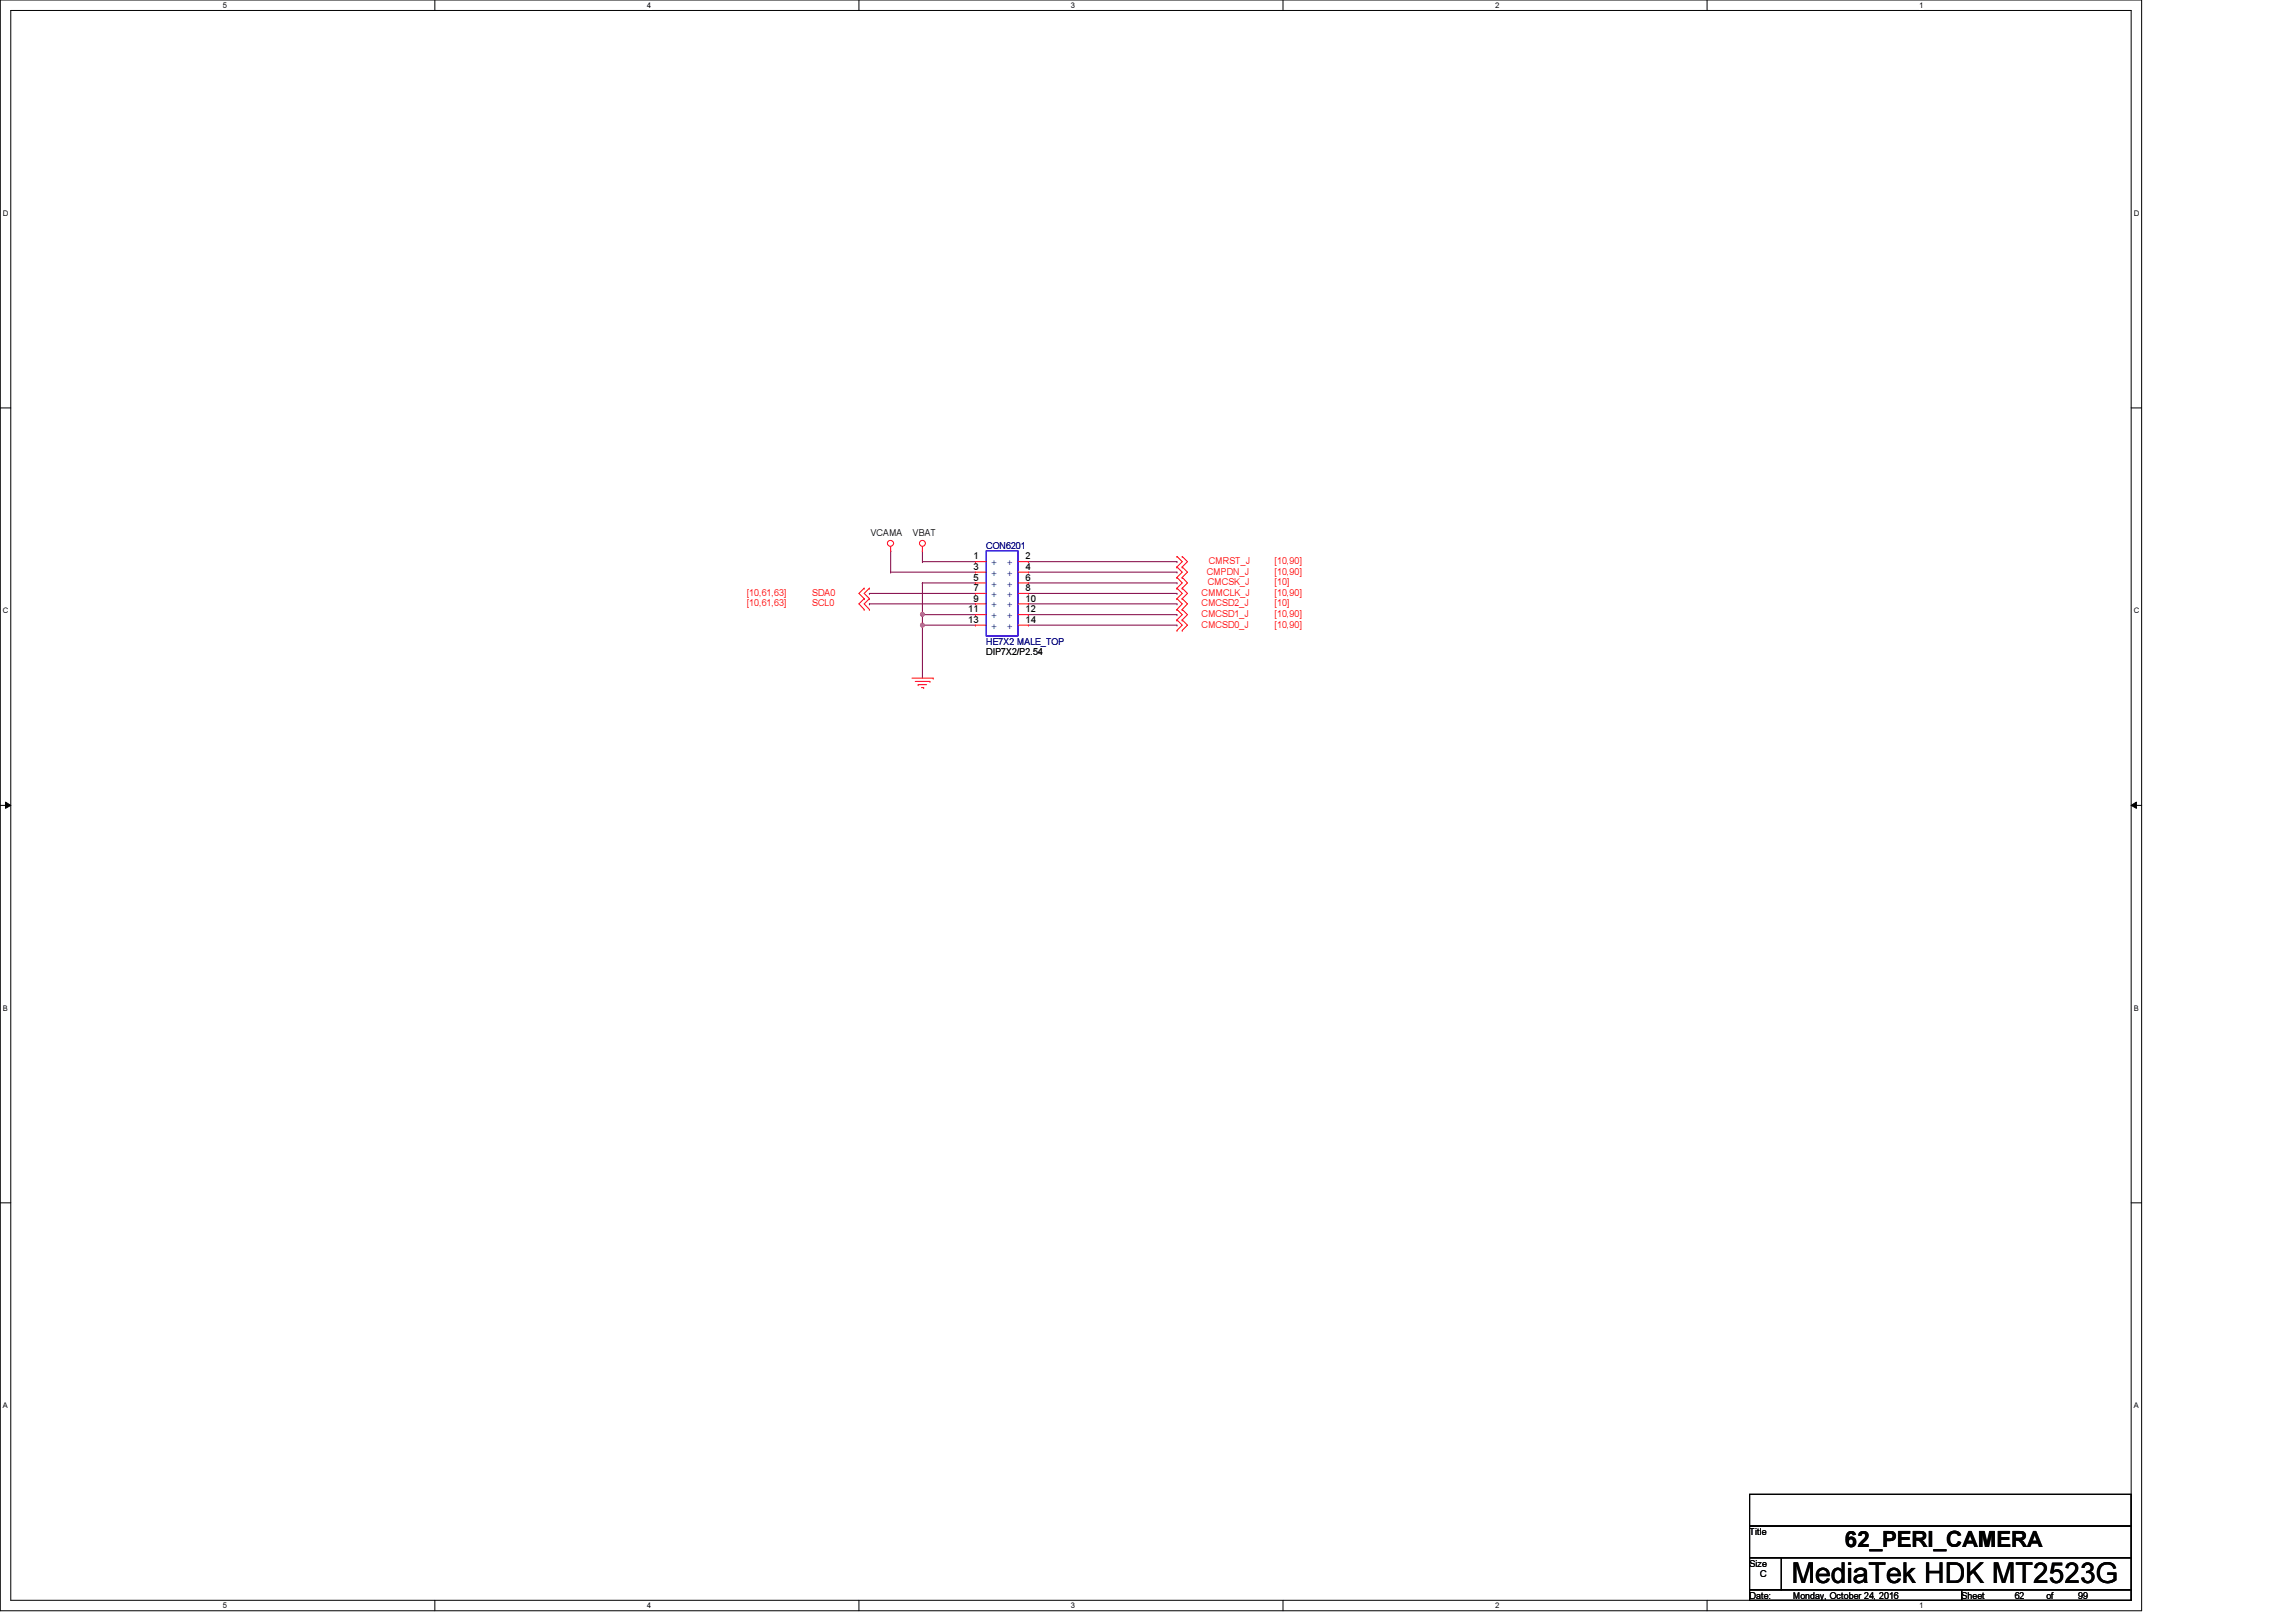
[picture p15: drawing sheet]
<svg xmlns="http://www.w3.org/2000/svg" width="297mm" height="210mm" viewBox="0 0 297 210" stroke-linecap="round" stroke-linejoin="round" font-family="sans-serif">
<defs><g id="words">
<text font-size="3.7" x="231.8" y="204.9">MediaTek HDK MT2523G</text>
<text font-size="2.9" x="238.7" y="200.2">62_PERI_CAMERA</text>
<g font-size="1.2">
<text x="112.6" y="69.4">VCAMA</text>
<text x="118.1" y="69.4">VBAT</text>
<text x="125.9" y="72.4">1</text>
<text x="125.9" y="73.7">3</text>
<text x="125.9" y="75.1">5</text>
<text x="125.9" y="76.5">7</text>
<text x="125.9" y="77.9">9</text>
<text x="132.7" y="72.4">2</text>
<text x="132.7" y="73.7">4</text>
<text x="132.7" y="75.1">6</text>
<text x="132.7" y="76.5">8</text>
<text x="132.7" y="77.9">10</text>
<text x="125.3" y="79.2">11</text>
<text x="125.3" y="80.6">13</text>
<text x="132.7" y="79.2">12</text>
<text x="132.7" y="80.6">14</text>
<text x="127.6" y="84.8">DIP7X2/P2.54</text>
<text x="226.4" y="198.6">Title</text>
<text x="226.4" y="202.7">Size</text>
<text x="226.4" y="206.9">Date:</text>
<text x="227.7" y="204.1">C</text>
<text x="231.9" y="206.9">Monday, October 24, 2016</text>
<text x="253.8" y="206.9">Sheet</text>
<text x="260.6" y="206.9">62</text>
<text x="264.7" y="206.9">of</text>
<text x="268.9" y="206.9">99</text>
</g>
<g font-size="1.2" fill="#000080">
<text x="127.6" y="71.1">CON6201</text>
<text x="127.6" y="83.4">HE7X2 MALE_TOP</text>
</g>
<g font-size="1.2" fill="#f00">
<text x="96.6" y="77.1">[10,61,63]</text>
<text x="105.1" y="77.1">SDA0</text>
<text x="155.4" y="77.1">CMMCLK_J</text>
<text x="156.1" y="74.4">CMPDN_J</text>
<text x="156.2" y="75.7">CMCSK_J</text>
<text x="156.4" y="73">CMRST_J</text>
<text x="164.9" y="73">[10,90]</text>
<text x="164.9" y="75.7">[10]</text>
<text x="164.9" y="77.1">[10,90]</text>
<text x="164.9" y="74.4">[10,90]</text>
<text x="96.6" y="78.5">[10,61,63]</text>
<text x="105.1" y="78.5">SCL0</text>
<text x="155.4" y="81.2">CMCSD0_J</text>
<text x="155.4" y="79.8">CMCSD1_J</text>
<text x="155.4" y="78.5">CMCSD2_J</text>
<text x="164.9" y="81.2">[10,90]</text>
<text x="164.9" y="79.8">[10,90]</text>
<text x="164.9" y="78.5">[10]</text>
</g>
<g font-size="1.2" fill="#004080">
<text x="128.3" y="73.3">+</text>
<text x="128.3" y="74.6">+</text>
<text x="128.3" y="76">+</text>
<text x="128.3" y="77.4">+</text>
<text x="130.3" y="73.3">+</text>
<text x="130.3" y="74.6">+</text>
<text x="130.3" y="76">+</text>
<text x="130.3" y="77.4">+</text>
<text x="128.3" y="78.7">+</text>
<text x="128.3" y="80.1">+</text>
<text x="128.3" y="81.5">+</text>
<text x="130.3" y="78.7">+</text>
<text x="130.3" y="80.1">+</text>
<text x="130.3" y="81.5">+</text>
</g>
<g font-size="1">
<text x="28.8" y="1">5</text>
<text x="83.7" y="1">4</text>
<text x="138.6" y="1">3</text>
<text x="193.4" y="1">2</text>
<text x="248.3" y="1">1</text>
<text x=".4" y="27.9">D</text>
<text x="276.1" y="27.9">D</text>
<text x=".4" y="79.4">C</text>
<text x="276.1" y="79.4">C</text>
<text x=".4" y="130.8">B</text>
<text x="276.1" y="130.8">B</text>
<text x=".4" y="182.2">A</text>
<text x="276.1" y="182.2">A</text>
<text x="28.8" y="208.1">5</text>
<text x="83.7" y="208.1">4</text>
<text x="138.6" y="208.1">3</text>
<text x="193.4" y="208.1">2</text>
<text x="248.3" y="208.1">1</text>
</g>
</g></defs>
<path d="M0 0h277.1v208.4h-277.1zM1.4 1.4h274.3v205.7h-274.3z" fill="none" stroke="#000" stroke-width=".13"/>
<g fill="#fff">
<path d="M28.8 .1h.6v1.1h-.6z"/>
<path d="M28.8 207.2h.6v1.1h-.6z"/>
</g>
<path d="M56.3 0v1.4M56.3 207.1v1.3" fill="none" stroke="#000" stroke-width=".13"/>
<g fill="#fff">
<path d="M83.7 .1h.5v1.1h-.5z"/>
<path d="M83.7 207.2h.5v1.1h-.5z"/>
</g>
<path d="M111.1 0v1.4M111.1 207.1v1.3" fill="none" stroke="#000" stroke-width=".13"/>
<g fill="#fff">
<path d="M138.6 .1h.5v1.1h-.5z"/>
<path d="M138.6 207.2h.5v1.1h-.5z"/>
</g>
<path d="M166 0v1.4M166 207.1v1.3" fill="none" stroke="#000" stroke-width=".13"/>
<g fill="#fff">
<path d="M193.4 .1h.6v1.1h-.6z"/>
<path d="M193.4 207.2h.6v1.1h-.6z"/>
</g>
<path d="M220.8 0v1.4M220.8 207.1v1.3" fill="none" stroke="#000" stroke-width=".13"/>
<g fill="#fff">
<path d="M248.3 .1h.5v1.1h-.5z"/>
<path d="M248.3 207.2h.5v1.1h-.5z"/>
<path d="M.4 27.1h.7v1.1h-.7z"/>
<path d="M276.1 27.1h.7v1.1h-.7z"/>
<path d="M.4 78.5h.7v1.1h-.7z"/>
<path d="M276.1 78.5h.7v1.1h-.7z"/>
</g>
<path d="M0 52.8h1.4M275.7 52.8h1.4" fill="none" stroke="#000" stroke-width=".13"/>
<g fill="#fff">
<path d="M.4 129.9h.6v1.1h-.6z"/>
<path d="M276.1 129.9h.6v1.1h-.6z"/>
</g>
<path d="M0 104.2h1.4M.7 103.8l.7 .4-.7 .4zM275.7 104.2l.7-.4v.8zM275.7 104.2h1.4" fill="none" stroke="#000" stroke-width=".13"/>
<path d="M.7 103.8l.7 .4-.7 .4zM275.7 104.2l.7-.4v.8z" fill="#000"/>
<g fill="#fff">
<path d="M.4 181.4h.6v1.1h-.6z"/>
<path d="M276.1 181.4h.6v1.1h-.6z"/>
</g>
<path d="M0 155.7h1.4M275.7 155.7h1.4" fill="none" stroke="#000" stroke-width=".13"/>
<g fill="none" stroke="#800040" stroke-width=".13">
<path d="M119.3 79.5h.1M119.3 75.4h.1M119.3 79.5h6.9M119.3 75.4v4.1M133.1 78.1h19.2M133.1 75.4h19.2M133.1 76.8h19.2M133.1 79.5h19.2M133.1 74h19.2M133.1 72.7h19.2M152.3 78.1h.1M152.3 75.4h.1"/>
<path d="M152.3 76.8h.1M152.3 79.5h.1M152.3 74h.1M152.3 72.7h.1M133.1 80.9h19.2M152.3 80.9h.1"/>
</g>
<circle cx="119.3" cy="79.5" r=".26" fill="#f0f"/>
<circle cx="119.3" cy="79.5" r=".26" fill="none" stroke="#f0f" stroke-width=".13"/>
<path d="M119.3 80.9h.1M119.3 80.9h6.9" fill="none" stroke="#800040" stroke-width=".13"/>
<circle cx="119.3" cy="80.9" r=".26" fill="#f0f"/>
<circle cx="119.3" cy="80.9" r=".26" fill="none" stroke="#f0f" stroke-width=".13"/>
<g fill="none" stroke="#800040" stroke-width=".13">
<path d="M112.5 78.1h.1M112.5 76.8h.1M112.5 78.1h13.7M112.5 76.8h13.7M115.2 71.3h.1M115.2 74h.1M115.2 71.3v2.7M115.2 74h11M119.3 79.5h.1M119.3 75.4h.1M119.3 72.7h.1M119.3 71.3h.1"/>
<path d="M119.3 71.3v1.4M119.3 79.5v8.3M119.3 75.4h6.9M119.3 72.7h6.9M119.3 80.9h.1"/>
</g>
<g fill="none" stroke="#f00" stroke-width=".13">
<path d="M111.8 77.5h.1M111.8 78.9h.1M111.8 76.1h.1M111.8 77.5l-.7 .6 .7 .8M111.8 76.1l-.7 .7 .7 .7M112.5 77.5h.1M112.5 78.9h.1M112.5 76.1h.1M112.5 77.5l-.7 .6 .7 .8M112.5 76.1l-.7 .7 .7 .7M115.2 71.3h.1M115.2 70.7v.6"/>
<path d="M119.3 71.3h.1M119.3 70.7v.6M126.2 72.7h.1M126.2 74h.1M126.2 75.4h.1M126.2 76.8h.1M126.2 78.1h.1M126.2 79.5h.1M126.2 72.7h1.4M126.2 74h1.4M126.2 75.4h1.4M126.2 76.8h1.4"/>
<path d="M126.2 78.1h1.4M126.2 79.5h1.4M131.7 72.7h1.4M131.7 74h1.4M131.7 75.4h1.4M131.7 76.8h1.4M131.7 78.1h1.4M131.7 79.5h1.4M133.1 72.7h.1M133.1 74h.1M133.1 75.4h.1M133.1 76.8h.1"/>
<path d="M133.1 78.1h.1M133.1 79.5h.1M152.3 76.1h.1M152.3 74.7h.1M152.3 77.5h.1M152.3 78.9h.1M152.3 73.4h.1M152.3 72h.1M152.3 74.7l.6 .7-.6 .7M152.3 76.1l.6 .7-.6 .7M152.3 78.9l.6 .6-.6 .7M152.3 73.4l.6 .6-.6 .7"/>
<path d="M152.3 72l.6 .7-.6 .7M152.3 77.5l.6 .6-.6 .8M152.9 76.1h.1M152.9 74.7h.1M152.9 77.5h.1M152.9 78.9h.1M152.9 73.4h.1M152.9 72h.1M152.9 74.7l.7 .7-.7 .7M152.9 76.1l.7 .7-.7 .7M152.9 78.9l.7 .6-.7 .7M152.9 73.4l.7 .6-.7 .7"/>
<path d="M152.9 72l.7 .7-.7 .7M152.9 77.5l.7 .6-.7 .8M118 87.8h2.7M118.4 88.2h1.9M118.8 88.6h.1M118.8 88.6h1.1M119.2 89h.3M119.5 89h.1M120.3 88.2h.1M120.7 87.8h.1M126.2 80.9h.1M126.2 80.9h1.4"/>
<path d="M131.7 80.9h1.4M133.1 80.9h.1M152.3 81.6h.1M152.3 80.2h.1M152.3 80.2l.6 .7-.6 .7M152.9 81.6h.1M152.9 80.2h.1M152.9 80.2l.7 .7-.7 .7"/>
<circle cx="115.2" cy="70.3" r=".39"/>
<circle cx="119.3" cy="70.3" r=".38"/>
</g>
<path d="M226.4 193.4h49.3v4.1h-49.3zM226.4 197.5h49.3v4.1h-49.3zM226.4 205.7h27.4v1.4h-27.4zM226.4 201.6h4.1v4.1h-4.1zM230.5 201.6h45.2v4.1h-45.2zM253.8 205.7h21.9v1.4h-21.9z" fill="none" stroke="#000" stroke-width=".13"/>
<path d="M127.6 71.3h4.1v11h-4.1z" fill="none" stroke="#00f" stroke-width=".13"/>
<circle cx="119.3" cy="79.5" r=".26" fill="#f0f"/>
<circle cx="119.3" cy="79.5" r=".26" fill="none" stroke="#f0f" stroke-width=".13"/>
<circle cx="119.3" cy="80.9" r=".26" fill="#f0f"/>
<circle cx="119.3" cy="80.9" r=".26" fill="none" stroke="#f0f" stroke-width=".13"/>
<use href="#words"/>
</svg>
